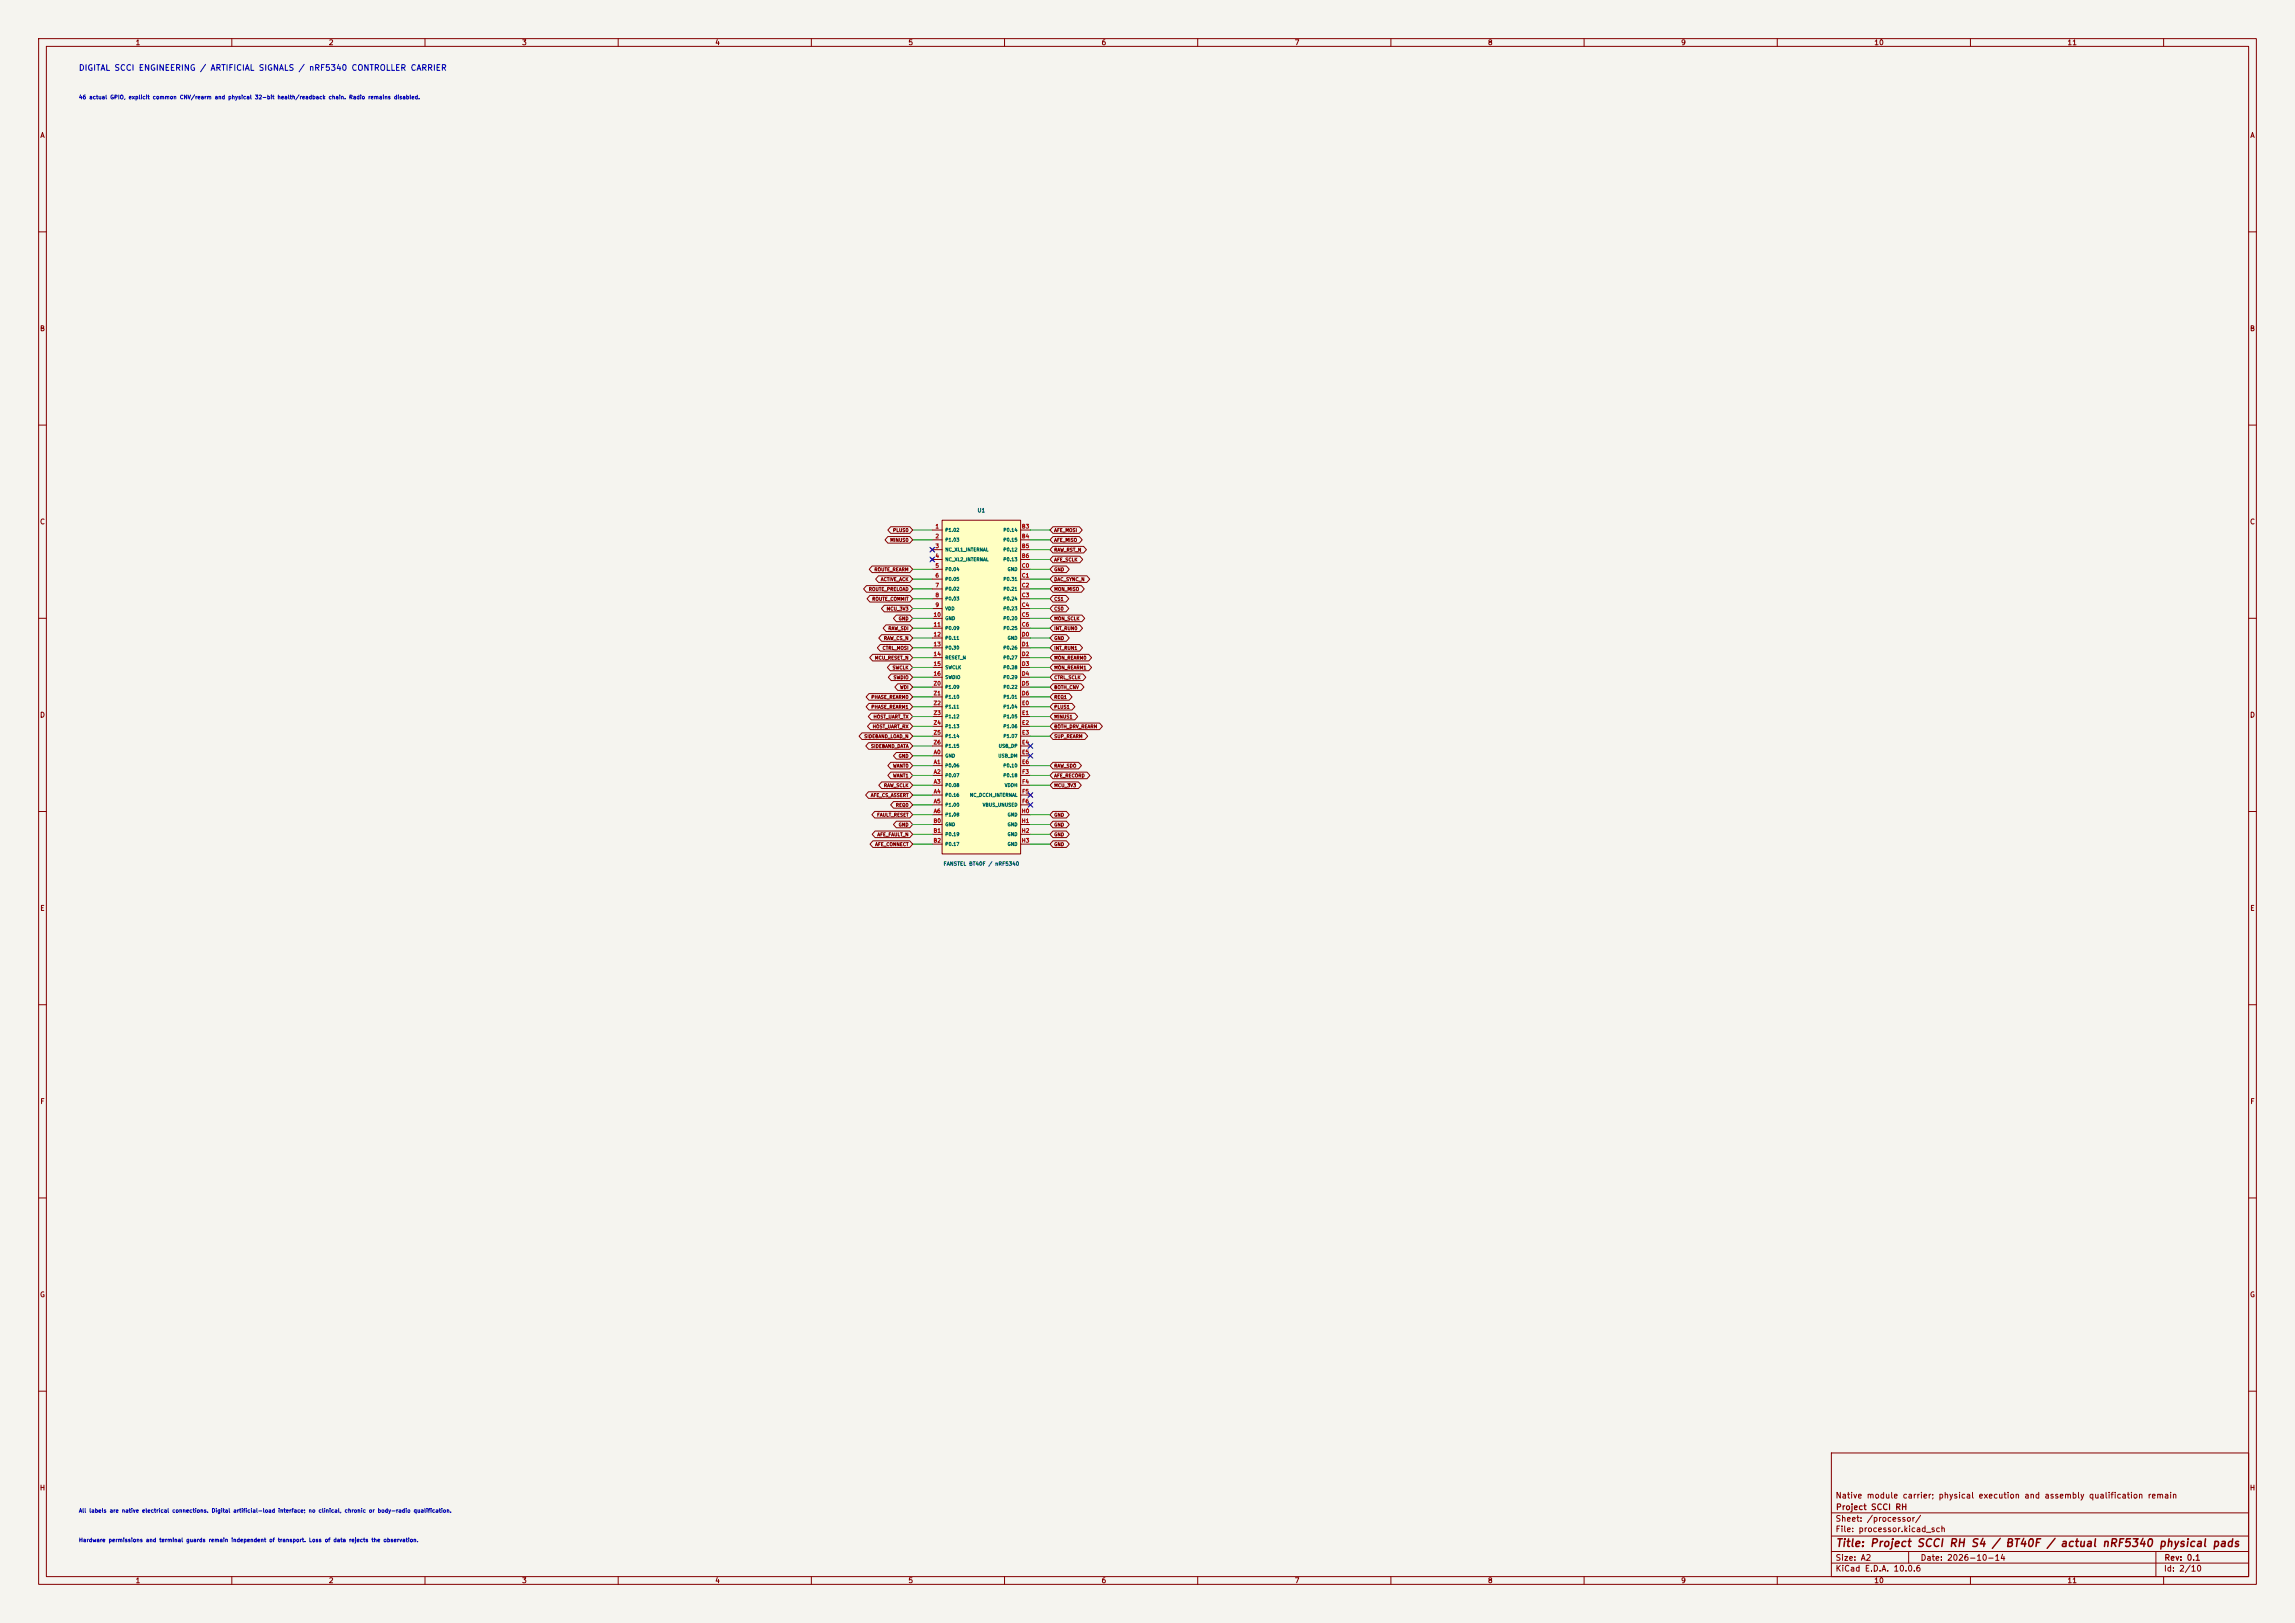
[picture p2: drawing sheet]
<svg xmlns="http://www.w3.org/2000/svg" width="594mm" height="420mm" viewBox="0 0 594 420" stroke-linecap="round" stroke-linejoin="round" font-family="sans-serif">
<defs><g id="words">
<text font-size="2" fill="#840000" x="475" y="400.8">Title: Project SCCI RH S4 / BT40F / actual nRF5340 physical pads</text>
<text font-size="1.5" fill="#0000c2" x="20.3" y="18.7">DIGITAL SCCI ENGINEERING / ARTIFICIAL SIGNALS / nRF5340 CONTROLLER CARRIER</text>
<g font-size="1.5" fill="#840000">
<text x="475" y="388.1">Native module carrier; physical execution and assembly qualification remain</text>
<text x="475" y="394.1">Sheet: /processor/</text>
<text x="475.1" y="391.1">Project SCCI RH</text>
<text x="475" y="396.8">File: processor.kicad_sch</text>
<text x="475" y="407">KiCad E.D.A. 10.0.6</text>
<text x="475" y="404.2">Size: A2</text>
<text x="497" y="404.2">Date: 2026-10-14</text>
<text x="560" y="407">Id: 2/10</text>
<text x="560.1" y="404.2">Rev: 0.1</text>
</g>
<g font-size="1.3" fill="#840000">
<text x="35" y="12">1</text>
<text x="85" y="12">2</text>
<text x="135" y="12">3</text>
<text x="185" y="12">4</text>
<text x="235" y="12">5</text>
<text x="285" y="12">6</text>
<text x="335" y="12">7</text>
<text x="385" y="12">8</text>
<text x="435" y="12">9</text>
<text x="485" y="12">10</text>
<text x="535" y="12">11</text>
<text x="10.3" y="36">A</text>
<text x="582.3" y="36">A</text>
<text x="10.2" y="86">B</text>
<text x="582.2" y="86">B</text>
<text x="10.2" y="136">C</text>
<text x="582.2" y="136">C</text>
<text x="10.2" y="186">D</text>
<text x="582.2" y="186">D</text>
<text x="10.3" y="236">E</text>
<text x="582.3" y="236">E</text>
<text x="10.3" y="286">F</text>
<text x="582.3" y="286">F</text>
<text x="10.2" y="336">G</text>
<text x="582.2" y="336">G</text>
<text x="10.2" y="386">H</text>
<text x="582.2" y="386">H</text>
<text x="35" y="410">1</text>
<text x="85" y="410">2</text>
<text x="135" y="410">3</text>
<text x="185" y="410">4</text>
<text x="235" y="410">5</text>
<text x="285" y="410">6</text>
<text x="335" y="410">7</text>
<text x="385" y="410">8</text>
<text x="435" y="410">9</text>
<text x="485" y="410">10</text>
<text x="535" y="410">11</text>
</g>
<g font-size="1" fill="#0000c2">
<text x="20.3" y="25.9">46 actual GPIO, explicit common CNV/rearm and physical 32-bit health/readback chain. Radio remains disabled.</text>
<text x="20.3" y="391.7">All labels are native electrical connections. Digital artificial-load interface; no clinical, chronic or body-radio qualification.</text>
<text x="20.3" y="399.3">Hardware permissions and terminal guards remain independent of transport. Loss of data rejects the observation.</text>
</g>
<g font-size="1" fill="#a90000">
<text x="242" y="137">1</text>
<text x="264.4" y="137">B3</text>
<text x="242" y="139.5">2</text>
<text x="242" y="142.1">3</text>
<text x="264.4" y="139.5">B4</text>
<text x="264.4" y="142.1">B5</text>
<text x="242" y="144.6">4</text>
<text x="242" y="147.1">5</text>
<text x="242" y="149.7">6</text>
<text x="264.4" y="144.6">B6</text>
<text x="264.4" y="147.1">C0</text>
<text x="264.4" y="149.7">C1</text>
<text x="242" y="152.2">7</text>
<text x="242" y="154.8">8</text>
<text x="264.4" y="152.2">C2</text>
<text x="264.4" y="154.8">C3</text>
<text x="241.5" y="159.8">10</text>
<text x="242" y="157.3">9</text>
<text x="264.4" y="157.3">C4</text>
<text x="264.4" y="159.8">C5</text>
<text x="241.5" y="162.4">11</text>
<text x="241.5" y="164.9">12</text>
<text x="241.5" y="167.5">13</text>
<text x="264.4" y="162.4">C6</text>
<text x="264.4" y="164.9">D0</text>
<text x="264.4" y="167.5">D1</text>
<text x="241.5" y="170">14</text>
<text x="241.5" y="172.5">15</text>
<text x="264.4" y="170">D2</text>
<text x="264.4" y="172.5">D3</text>
<text x="241.5" y="175.1">16</text>
<text x="241.5" y="177.6">Z0</text>
<text x="264.4" y="175.1">D4</text>
<text x="264.4" y="177.6">D5</text>
<text x="241.5" y="180.2">Z1</text>
<text x="241.5" y="182.7">Z2</text>
<text x="241.5" y="185.2">Z3</text>
<text x="264.4" y="180.2">D6</text>
<text x="264.4" y="182.7">E0</text>
<text x="264.4" y="185.2">E1</text>
<text x="241.5" y="187.8">Z4</text>
<text x="241.5" y="190.3">Z5</text>
<text x="264.4" y="187.8">E2</text>
<text x="264.4" y="190.3">E3</text>
<text x="241.5" y="192.9">Z6</text>
<text x="241.6" y="195.4">A0</text>
<text x="241.6" y="197.9">A1</text>
<text x="264.4" y="192.9">E4</text>
<text x="264.4" y="195.4">E5</text>
<text x="264.4" y="197.9">E6</text>
<text x="241.6" y="200.5">A2</text>
<text x="241.6" y="203">A3</text>
<text x="264.4" y="200.5">F3</text>
<text x="264.4" y="203">F4</text>
<text x="241.6" y="205.6">A4</text>
<text x="241.6" y="208.1">A5</text>
<text x="264.4" y="205.6">F5</text>
<text x="264.4" y="208.1">F6</text>
<text x="241.5" y="213.2">B0</text>
<text x="241.5" y="215.7">B1</text>
<text x="241.6" y="210.6">A6</text>
<text x="264.3" y="210.6">H0</text>
<text x="264.3" y="213.2">H1</text>
<text x="264.3" y="215.7">H2</text>
<text x="241.5" y="218.3">B2</text>
<text x="264.3" y="218.3">H3</text>
</g>
<g font-size="1" fill="#006464">
<text x="252.9" y="132.8">U1</text>
<text x="244.1" y="224.2">FANSTEL BT40F / nRF5340</text>
</g>
<g font-size=".9" fill="#840000">
<text x="231" y="137.9">PLUS0</text>
<text x="272.8" y="137.9">AFE_MOSI</text>
<text x="230.3" y="140.4">MINUS0</text>
<text x="272.8" y="142.9">RAW_RST_N</text>
<text x="272.8" y="140.4">AFE_MISO</text>
<text x="226.2" y="148">ROUTE_REARM</text>
<text x="272.8" y="145.5">AFE_SCLK</text>
<text x="272.8" y="148">GND</text>
<text x="224.8" y="153.1">ROUTE_PRELOAD</text>
<text x="225.6" y="155.6">ROUTE_COMMIT</text>
<text x="227.9" y="150.6">ACTIVE_ACK</text>
<text x="272.8" y="150.6">DAC_SYNC_N</text>
<text x="272.8" y="153.1">MON_MISO</text>
<text x="272.8" y="155.6">CS1</text>
<text x="229.4" y="158.2">MCU_3V3</text>
<text x="232.5" y="160.7">GND</text>
<text x="272.8" y="158.2">CS0</text>
<text x="272.8" y="160.7">MON_SCLK</text>
<text x="228.7" y="165.8">RAW_CS_N</text>
<text x="229.8" y="163.3">RAW_SDI</text>
<text x="272.8" y="163.3">INT_RUN0</text>
<text x="272.8" y="165.8">GND</text>
<text x="226.3" y="170.9">MCU_RESET_N</text>
<text x="228.3" y="168.3">CTRL_MOSI</text>
<text x="230.9" y="173.4">SWCLK</text>
<text x="272.8" y="168.3">INT_RUN1</text>
<text x="272.8" y="170.9">MON_REARM0</text>
<text x="272.8" y="173.4">MON_REARM1</text>
<text x="231.2" y="176">SWDIO</text>
<text x="232.9" y="178.5">WDI</text>
<text x="272.8" y="176">CTRL_SCLK</text>
<text x="272.8" y="178.5">BOTH_CNV</text>
<text x="225.4" y="181">PHASE_REARM0</text>
<text x="225.4" y="183.6">PHASE_REARM1</text>
<text x="272.8" y="181">REQ1</text>
<text x="272.8" y="183.6">PLUS1</text>
<text x="223.6" y="191.2">SIDEBAND_LOAD_N</text>
<text x="225.8" y="188.7">HOST_UART_RX</text>
<text x="226" y="186.1">HOST_UART_TX</text>
<text x="272.8" y="186.1">MINUS1</text>
<text x="272.8" y="188.7">BOTH_DRV_REARM</text>
<text x="272.8" y="191.2">SUP_REARM</text>
<text x="225.3" y="193.7">SIDEBAND_DATA</text>
<text x="232.5" y="196.3">GND</text>
<text x="228.7" y="203.9">RAW_SCLK</text>
<text x="231" y="198.8">WANT0</text>
<text x="231" y="201.4">WANT1</text>
<text x="272.8" y="198.8">RAW_SDO</text>
<text x="272.8" y="201.4">AFE_RECORD</text>
<text x="272.8" y="203.9">MCU_3V3</text>
<text x="225.3" y="206.4">AFE_CS_ASSERT</text>
<text x="231.8" y="209">REQ0</text>
<text x="226.9" y="211.5">FAULT_RESET</text>
<text x="232.5" y="214.1">GND</text>
<text x="272.8" y="211.5">GND</text>
<text x="272.8" y="214.1">GND</text>
<text x="226.4" y="219.1">AFE_CONNECT</text>
<text x="227" y="216.6">AFE_FAULT_N</text>
<text x="272.8" y="219.1">GND</text>
<text x="272.8" y="216.6">GND</text>
</g>
<g font-size=".9" fill="#006464">
<text x="244.6" y="137.8">P1.02</text>
<text x="259.6" y="137.8">P0.14</text>
<text x="244.6" y="140.3">P1.03</text>
<text x="244.6" y="142.9">NC_XL1_INTERNAL</text>
<text x="259.6" y="140.3">P0.15</text>
<text x="259.6" y="142.9">P0.12</text>
<text x="244.6" y="145.4">NC_XL2_INTERNAL</text>
<text x="244.6" y="148">P0.04</text>
<text x="259.6" y="145.4">P0.13</text>
<text x="260.7" y="148">GND</text>
<text x="244.6" y="150.5">P0.05</text>
<text x="244.6" y="153">P0.02</text>
<text x="244.6" y="155.6">P0.03</text>
<text x="259.6" y="150.5">P0.31</text>
<text x="259.6" y="153">P0.21</text>
<text x="259.6" y="155.6">P0.24</text>
<text x="244.6" y="158.1">VDD</text>
<text x="244.6" y="160.7">GND</text>
<text x="259.6" y="158.1">P0.23</text>
<text x="259.6" y="160.7">P0.20</text>
<text x="244.6" y="163.2">P0.09</text>
<text x="244.6" y="165.7">P0.11</text>
<text x="259.6" y="163.2">P0.25</text>
<text x="260.7" y="165.7">GND</text>
<text x="244.6" y="168.3">P0.30</text>
<text x="244.6" y="170.8">RESET_N</text>
<text x="244.6" y="173.4">SWCLK</text>
<text x="259.6" y="168.3">P0.26</text>
<text x="259.6" y="170.8">P0.27</text>
<text x="259.6" y="173.4">P0.28</text>
<text x="244.6" y="175.9">SWDIO</text>
<text x="244.6" y="178.4">P1.09</text>
<text x="259.6" y="175.9">P0.29</text>
<text x="259.6" y="178.4">P0.22</text>
<text x="244.6" y="181">P1.10</text>
<text x="244.6" y="183.5">P1.11</text>
<text x="259.6" y="181">P1.01</text>
<text x="259.6" y="183.5">P1.04</text>
<text x="244.6" y="186.1">P1.12</text>
<text x="244.6" y="188.6">P1.13</text>
<text x="244.6" y="191.1">P1.14</text>
<text x="259.6" y="186.1">P1.05</text>
<text x="259.6" y="188.6">P1.06</text>
<text x="259.6" y="191.1">P1.07</text>
<text x="244.6" y="196.2">GND</text>
<text x="244.6" y="193.7">P1.15</text>
<text x="258.3" y="196.2">USB_DM</text>
<text x="258.4" y="193.7">USB_DP</text>
<text x="244.6" y="198.8">P0.06</text>
<text x="244.6" y="201.3">P0.07</text>
<text x="244.6" y="203.8">P0.08</text>
<text x="259.6" y="198.8">P0.10</text>
<text x="259.6" y="201.3">P0.18</text>
<text x="260" y="203.8">VDDH</text>
<text x="244.6" y="206.4">P0.16</text>
<text x="244.6" y="208.9">P1.00</text>
<text x="250.9" y="206.4">NC_DCCH_INTERNAL</text>
<text x="254.2" y="208.9">VBUS_UNUSED</text>
<text x="244.6" y="211.5">P1.08</text>
<text x="244.6" y="214">GND</text>
<text x="260.7" y="211.5">GND</text>
<text x="260.7" y="214">GND</text>
<text x="244.6" y="216.5">P0.19</text>
<text x="244.6" y="219.1">P0.17</text>
<text x="260.7" y="216.5">GND</text>
<text x="260.7" y="219.1">GND</text>
</g>
</g></defs>
<path d="M0 0h594v420h-594z" fill="#f5f4ef" stroke="#f5f4ef" stroke-width=".26"/>
<g fill="none" stroke="#840000" stroke-width=".26">
<path d="M10 10h574v400h-574zM12 12h570v396h-570zM60 10v2M110 10v2M160 10v2M210 10v2M260 10v2M310 10v2M360 10v2M410 10v2M460 10v2M510 10v2"/>
<path d="M560 10v2M10 60h2M582 60h2M10 110h2M582 110h2M10 160h2M582 160h2M10 210h2M582 210h2M10 260h2M582 260h2M10 310h2"/>
<path d="M582 310h2M10 360h2M474 376h108v32h-108zM582 360h2M474 397.5h108M474 391.5h108M60 408v2M110 408v2M160 408v2M210 408v2M260 408v2M310 408v2"/>
<path d="M360 408v2M410 408v2M460 408v2M474 404.5h108M474 401.5h108M494 401.5v3M510 408v2M558 401.5v6.5M560 408v2"/>
</g>
<path d="M243.8 134.6h20.4v86.4h-20.4z" fill="#ffffc2"/>
<g fill="none" stroke="#840000" stroke-width=".26">
<path d="M229.8 138.8h5.7l.7 .9-.7 .9h-5.7l-.7-.9zM230.5 136.3h5l.7 .9-.7 .8h-5l-.7-.8zM241.3 137.2h2.5M241.3 139.7h2.5M243.8 134.6h20.4v86.4h-20.4zM264.2 137.2h2.5M264.2 139.7h2.5M272.5 138.8h6.9l.7 .9-.7 .9h-6.9l-.7-.9zM272.5 136.3h6.9l.7 .9-.7 .8h-6.9l-.7-.8zM224.3 151.5h11.2l.7 .9-.7 .9h-11.2l-.8-.9zM225.2 154.1h10.3l.7 .8-.7 .9h-10.3l-.8-.9zM225.7 146.5h9.8l.7 .8-.7 .9h-9.8l-.7-.9z"/>
<path d="M227.4 149h8.1l.7 .9-.7 .8h-8.1l-.8-.8zM228.9 156.6h6.6l.7 .9-.7 .8h-6.6l-.8-.8zM232 159.2h3.5l.7 .8-.7 .9h-3.5l-.8-.9zM240.9 141.9l.8 .7M240.9 144.4l.8 .8M241.3 142.2h2.5M241.3 144.8h2.5M241.3 147.3h2.5M241.3 149.9h2.5M241.3 152.4h2.5M241.3 154.9h2.5M241.3 157.5h2.5"/>
<path d="M241.7 141.9l-.8 .7M241.7 144.4l-.8 .8M264.2 142.2h2.5M264.2 144.8h2.5M264.2 147.3h2.5M264.2 149.9h2.5M264.2 152.4h2.5M264.2 154.9h2.5M264.2 157.5h2.5M272.5 143.9h7l.7 .9-.7 .8h-7l-.7-.8zM272.5 141.4h8l.7 .8-.7 .9h-8l-.7-.9zM272.5 146.5h3.5l.8 .8-.8 .9h-3.5l-.7-.9z"/>
<path d="M272.5 149h8.8l.8 .9-.8 .8h-8.8l-.7-.8zM272.5 151.5h7.4l.7 .9-.7 .9h-7.4l-.7-.9zM272.5 154.1h3.4l.7 .8-.7 .9h-3.4l-.7-.9zM272.5 156.6h3.4l.7 .9-.7 .8h-3.4l-.7-.8zM272.5 159.2h7.5l.8 .8-.8 .9h-7.5l-.7-.9zM224.9 179.5h10.6l.7 .8-.7 .9h-10.6l-.7-.9zM225.8 169.3h9.7l.7 .9-.7 .8h-9.7l-.7-.8zM227.8 166.8h7.7l.7 .8-.7 .9h-7.7l-.7-.9zM228.2 164.2h7.3l.7 .9-.7 .9h-7.3l-.8-.9zM229.3 161.7h6.2l.7 .9-.7 .8h-6.2l-.7-.8zM230.4 171.9h5.1l.7 .8-.7 .9h-5.1l-.7-.9zM230.7 174.4h4.8l.7 .9-.7 .8h-4.8l-.8-.8z"/>
<path d="M232.4 176.9h3.1l.7 .9-.7 .9h-3.1l-.8-.9zM241.3 160h2.5M241.3 162.6h2.5M241.3 165.1h2.5M241.3 167.6h2.5M241.3 170.2h2.5M241.3 172.7h2.5M241.3 175.3h2.5M241.3 177.8h2.5M264.2 160h2.5M264.2 162.6h2.5M264.2 165.1h2.5"/>
<path d="M264.2 167.6h2.5M264.2 170.2h2.5M264.2 172.7h2.5M264.2 175.3h2.5M264.2 177.8h2.5M272.5 161.7h6.9l.8 .9-.8 .8h-6.9l-.7-.8zM272.5 164.2h3.5l.8 .9-.8 .9h-3.5l-.7-.9zM272.5 166.8h6.9l.8 .8-.8 .9h-6.9l-.7-.9zM272.5 169.3h9.3l.7 .9-.7 .8h-9.3l-.7-.8zM272.5 171.9h9.3l.7 .8-.7 .9h-9.3l-.7-.9zM272.5 174.4h7.8l.7 .9-.7 .8h-7.8l-.7-.8zM272.5 176.9h7.3l.8 .9-.8 .9h-7.3l-.7-.9z"/>
<path d="M272.5 179.5h4.2l.8 .8-.8 .9h-4.2l-.7-.9zM223.1 189.6h12.4l.7 .9-.7 .9h-12.4l-.8-.9zM224.8 192.2h10.7l.7 .8-.7 .9h-10.7l-.7-.9zM224.9 182h10.6l.7 .9-.7 .8h-10.6l-.7-.8zM225.3 187.1h10.2l.7 .9-.7 .8h-10.2l-.8-.8zM225.5 184.6h10l.7 .8-.7 .9h-10l-.8-.9zM230.5 197.3h5l.7 .8-.7 .9h-5l-.7-.9zM230.5 199.8h5l.7 .9-.7 .8h-5l-.7-.8zM232 194.7h3.5l.7 .9-.7 .8h-3.5l-.8-.8zM241.3 195.6h2.5M241.3 198.1h2.5M241.3 180.3h2.5"/>
<path d="M241.3 182.9h2.5M241.3 185.4h2.5M241.3 188h2.5M241.3 190.5h2.5M241.3 193h2.5M264.2 195.6h2.5M264.2 198.1h2.5M264.2 180.3h2.5M264.2 182.9h2.5M264.2 185.4h2.5M264.2 188h2.5M264.2 190.5h2.5"/>
<path d="M264.2 193h2.5M272.5 182h5l.7 .9-.7 .8h-5l-.7-.8zM272.5 184.6h5.7l.7 .8-.7 .9h-5.7l-.7-.9zM272.5 187.1h12.1l.7 .9-.7 .8h-12.1l-.7-.8zM272.5 189.6h8.3l.7 .9-.7 .9h-8.3l-.7-.9zM272.5 197.3h6.7l.7 .8-.7 .9h-6.7l-.7-.9zM272.5 199.8h8.9l.7 .9-.7 .8h-8.9l-.7-.8zM224.8 204.9h10.7l.7 .8-.7 .9h-10.7l-.8-.9zM225.9 217.6h9.6l.7 .8-.7 .9h-9.6l-.7-.9zM226.4 210h9.1l.7 .8-.7 .9h-9.1l-.7-.9zM226.5 215h9l.7 .9-.7 .9h-9l-.8-.9zM228.2 202.3h7.3l.7 .9-.7 .9h-7.3l-.8-.9z"/>
<path d="M231.3 207.4h4.2l.7 .9-.7 .8h-4.2l-.8-.8zM232 212.5h3.5l.7 .9-.7 .8h-3.5l-.8-.8zM241.3 200.7h2.5M241.3 203.2h2.5M241.3 205.7h2.5M241.3 208.3h2.5M241.3 210.8h2.5M241.3 213.4h2.5M241.3 215.9h2.5M241.3 218.4h2.5M264.2 200.7h2.5M264.2 203.2h2.5"/>
<path d="M264.2 205.7h2.5M264.2 208.3h2.5M264.2 210.8h2.5M264.2 213.4h2.5M264.2 215.9h2.5M264.2 218.4h2.5M266.3 205.4l.8 .7M267.1 205.4l-.8 .7M272.5 217.6h3.5l.8 .8-.8 .9h-3.5l-.7-.9zM272.5 202.3h6.6l.8 .9-.8 .9h-6.6l-.7-.9zM272.5 210h3.5l.8 .8-.8 .9h-3.5l-.7-.9zM272.5 212.5h3.5l.8 .9-.8 .8h-3.5l-.7-.8z"/>
<path d="M272.5 215h3.5l.8 .9-.8 .9h-3.5l-.7-.9z"/>
</g>
<g fill="none" stroke="#009600" stroke-width=".26">
<path d="M236.2 137.2h5.1M236.2 139.7h5.1M266.7 137.2h5.1M266.7 139.7h5.1M236.2 147.3h5.1M236.2 149.9h5.1M236.2 152.4h5.1M236.2 154.9h5.1M236.2 157.5h5.1M266.7 147.3h5.1M266.7 149.9h5.1M266.7 152.4h5.1"/>
<path d="M266.7 142.2h5.1M266.7 144.8h5.1M266.7 154.9h5.1M266.7 157.5h5.1M236.2 160h5.1M236.2 162.6h5.1M236.2 165.1h5.1M236.2 167.6h5.1M236.2 170.2h5.1M236.2 172.7h5.1M236.2 175.3h5.1M236.2 177.8h5.1"/>
<path d="M266.7 160h5.1M266.7 162.6h5.1M266.7 165.1h5.1M266.7 167.6h5.1M266.7 170.2h5.1M266.7 172.7h5.1M266.7 175.3h5.1M266.7 177.8h5.1M236.2 180.3h5.1M236.2 182.9h5.1M236.2 185.4h5.1M236.2 188h5.1"/>
<path d="M236.2 190.5h5.1M236.2 193h5.1M236.2 195.6h5.1M236.2 198.1h5.1M266.7 180.3h5.1M266.7 182.9h5.1M266.7 185.4h5.1M266.7 188h5.1M266.7 190.5h5.1M266.7 198.1h5.1M236.2 210.8h5.1M236.2 213.4h5.1"/>
<path d="M236.2 215.9h5.1M236.2 218.4h5.1M236.2 203.2h5.1M236.2 200.7h5.1M236.2 205.7h5.1M236.2 208.3h5.1M266.7 210.8h5.1M266.7 213.4h5.1M266.7 215.9h5.1M266.7 218.4h5.1M266.7 203.2h5.1M266.7 200.7h5.1"/>
</g>
<path d="M240.7 144.2l1.2 1.2M240.7 141.6l1.2 1.2M241.9 144.2l-1.2 1.2M241.9 141.6l-1.2 1.2M266.1 195l1.2 1.2M266.1 192.4l1.2 1.2M267.3 195l-1.2 1.2M267.3 192.4l-1.2 1.2M266.1 205.1l1.2 1.2M266.1 207.7l1.2 1.2M267.3 205.1l-1.2 1.2M267.3 207.7l-1.2 1.2" fill="none" stroke="#000084" stroke-width=".26"/>
<use href="#words"/>
</svg>
